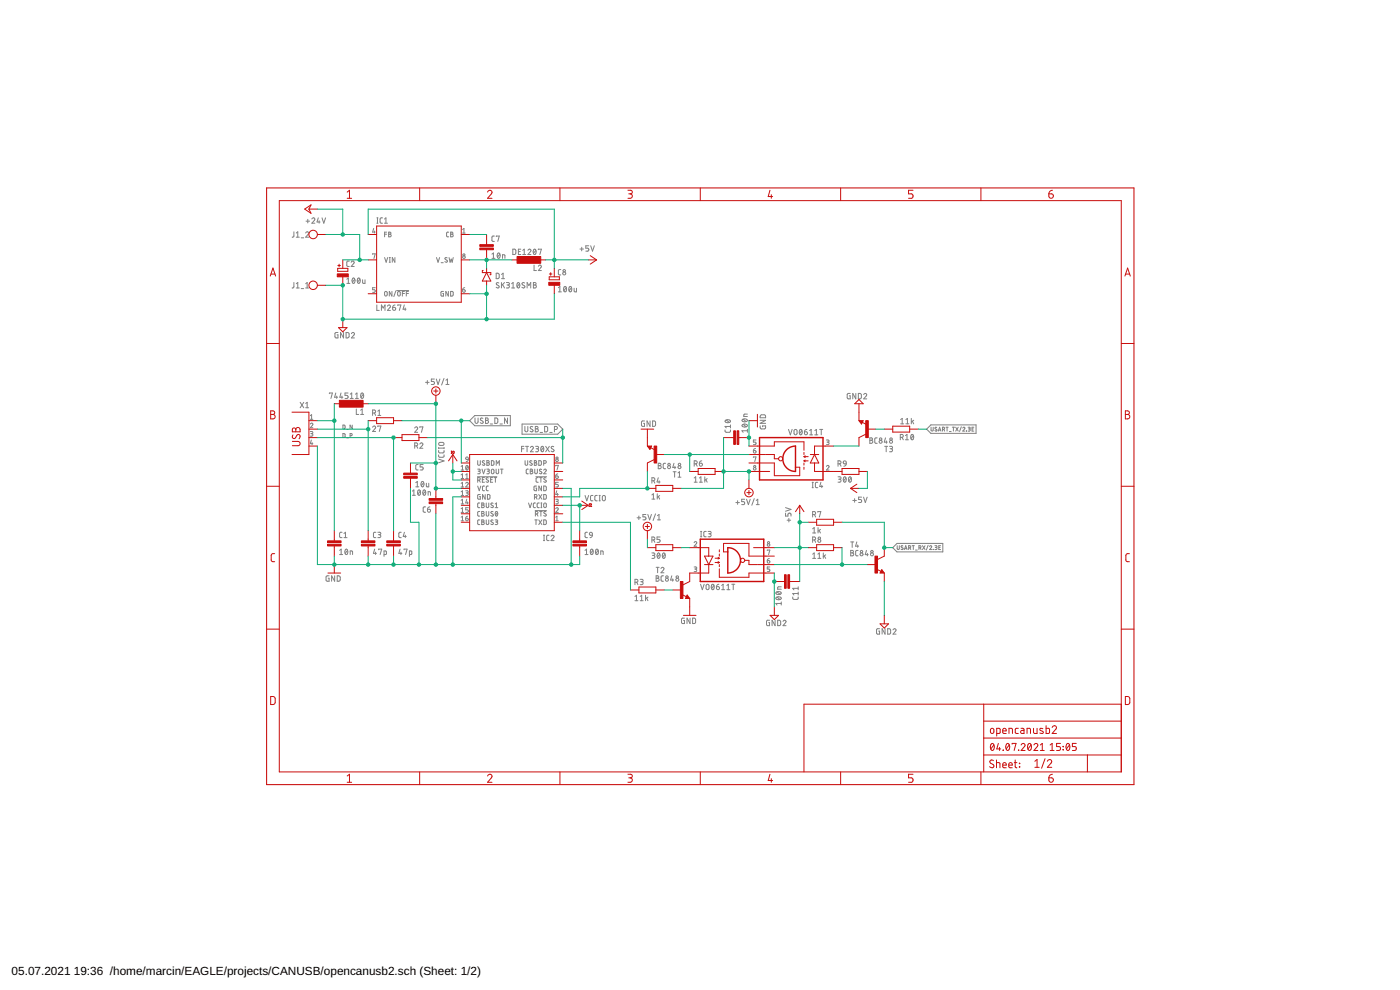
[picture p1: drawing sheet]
<svg xmlns="http://www.w3.org/2000/svg" width="420mm" height="297mm" viewBox="0 0 420 297" stroke-linecap="round" stroke-linejoin="round" font-family="sans-serif">
<defs><g id="words">
<g font-size="3.5">
<text x="3.5" y="292.5">05.07.2021</text>
<text x="22.2" y="292.5">19:36 /home/marcin/EAGLE/projects/CANUSB/opencanusb2.sch (Sheet: 1/2)</text>
</g>
</g></defs>
<g fill="none" stroke="#808080" stroke-width=".3">
<path d="M88.2 69.6v1.4l-.5 .2M88.9 69.9l.5-.3v1.6M88.9 71.2h.9M90.4 71.4h.7M91.7 69.9a.44 .44 0 0 1 .7-.3 .44 .44 0 0 1 .1 .7l-.8 .9h.9M91.8 66.4h1.1M92.4 65.8v1.1M93.6 65.7a.44 .44 0 0 1 .6-.3 .44 .44 0 0 1 .2 .7l-.8 .9h.9M95.5 65.4l-.4 1.2h1M95.8 66.3v.7M96.6 65.4l.6 1.6 .5-1.6M104.8 78.3l-.5 .1-.2 .3v1l.7 .2"/>
<path d="M105.4 78.7a.44 .44 0 0 1 .6-.4 .44 .44 0 0 1 .2 .8l-.8 .8h.9M111.8 76.3l.8-.1-.4 1.4M112.1 68.5l-.3 1.1h.8M112.4 69.3v.6M113.1 67h.4M113.1 65.4h.4M113.3 65.4v1.6M114.8 65.4h-.5l-.2 .3v1.1l.7 .2M115.4 67h.9M115.4 65.7l.4-.3v1.6M115.4 77.3l.5 1.4 .5-1.4M115.4 70.3h.6"/>
<path d="M116 69.7h-.6v1.4M116.6 69.7l.7 .1v.4l-.3 .1a.39 .39 0 0 1 .4 .4 .39 .39 0 0 1-.4 .4h-.4zM116.6 70.3h.4M116.8 78.7h.3M116.8 77.3h.3M117 77.3v1.4M118.5 77.3v1.4l-.8-1.4v1.4M131 77.3l.5 1.4 .4-1.4M132.4 78.8h.6M134.2 77.4l-.5-.1-.2 .3 .6 .5a.39 .39 0 0 1 0 .6 .39 .39 0 0 1-.6-.2M134.7 69.7h-.5l-.2 .3v.9l.7 .2M134.8 77.3l.3 1.4 .3-1 .3 1 .3-1.4"/>
<path d="M135.2 69.7l.7 .1v.2l-.3 .3a.39 .39 0 0 1 .4 .4 .39 .39 0 0 1-.4 .4h-.4zM135.2 70.3h.4M138.8 68.9l.4-.4v1.4M138.8 69.9h.8M147.6 76.3l.5-.4v1.6M147.6 77.5h.9M148.4 70.8h-.5l-.3 .4 .1 1 .7 .2M148.9 71v-.2h.9l-.4 1.6M149.4 76l.1-.1a.81 .81 0 0 1 .6 .8 .81 .81 0 0 1-.6 .8l-.3-.5zM150 76.3l-.7 .9M150.8 77.5v-1.1l.7 .2v.9M153.9 74.8h.6l.3 .2v.9l-.3 .4-.6 .1z"/>
<path d="M155.6 75.5h.5M156.3 74.8h-.7v1.6h.7M156.9 76.4h.9M156.9 75.1l.4-.3v1.6M158.4 75.1a.45 .45 0 0 1 .7-.3 .45 .45 0 0 1 .1 .7l-.8 .9h.9M160.2 74.9l.1-.1a.81 .81 0 0 1 .6 .8 .81 .81 0 0 1-.6 .7l-.3-.7zM160.3 79.5v1.7h.7M160.8 75.1l-.7 .9M161.6 79.9a.44 .44 0 0 1 .6-.3 .44 .44 0 0 1 .1 .7l-.7 .9h.9M161.6 74.9v-.1h.9l-.5 1.6M174.1 74.7h1M174.6 74.2v1.1"/>
<path d="M176.7 73.7h-.9v.8h.5a.45 .45 0 0 1 .4 .4 .45 .45 0 0 1-.4 .5h-.5M177.3 73.7l.5 1.7 .6-1.7M88.2 84.8v1.4l-.5 .2M88.9 86.4h.9M88.9 85.1l.5-.3v1.6M90.4 86.6h.7M91.7 86.4h.9M91.7 85.1l.5-.3v1.6M101.4 99.8l-.8 .2-.1 1 .3 .4h.6v-.9h-.2M103.1 99.8v1.6l-.9-1.6v1.6M103.9 99.8l.8 .2 .1 .9-.3 .4-.6 .1zM104.1 83.8l.4-.4v1.6"/>
<path d="M104.1 85h.9M105.9 83.5l.1-.1a.81 .81 0 0 1 .6 .8 .81 .81 0 0 1-.6 .8l-.4-.8zM106.5 83.8l-.8 .9M107.4 83.5l.1-.1a.81 .81 0 0 1 .6 .8 .81 .81 0 0 1-.6 .8l-.3-.8zM108 83.8l-.7 .9M108.8 83.9v1l.3 .1h.4v-1.1M112.6 86.3h-.8v.6h.5a.4 .4 0 0 1 .3 .4 .4 .4 0 0 1-.3 .4h-.5M113.1 91.5v1.6h.7M114.5 93.1v-1.6l.5 .9 .5-.9v1.6M115.5 87.5h.6l.1 .9a.39 .39 0 0 1-.4 .4 .39 .39 0 0 1-.4-.4zM116.3 91.9a.45 .45 0 0 1 .6-.4 .45 .45 0 0 1 .2 .7l-.8 .9h.9M117.6 87.4v1.4l-.8-1.4v1.4"/>
<path d="M117.8 92.2h.6a.45 .45 0 0 1 .3 .5 .45 .45 0 0 1-.4 .4 .45 .45 0 0 1-.5-.4zM118.6 91.5l-.6 .3-.2 .4M118.8 87.3l-.6 1.7M119 87.2h3.6M119.4 91.7v-.2h.9l-.5 1.6M119.5 87.5h.5l.1 .9a.39 .39 0 0 1-.4 .4 .39 .39 0 0 1-.4-.4zM120.8 88.1h.6M121.3 91.5l-.3 1.3h.9M121.4 87.4h-.6v1.4M121.6 92.4v.7M121.9 88.1h.7M122.6 87.4h-.7v1.4"/>
<path d="M133.1 87.4l-.7 .2 .1 1.2h.6v-.7h-.2M134.6 87.4v1.4l-.8-1.4v1.4M135.2 87.4l.8 .3v.9l-.2 .2h-.6zM138.8 86.9h.5a.4 .4 0 0 1 .3 .5 .4 .4 0 0 1-.4 .3 .4 .4 0 0 1-.4-.4zM139.5 86.3l-.4 .1-.3 .5M148.9 82h.6l.3 .3v.9l-.3 .4h-.6zM149.7 84.9a.41 .41 0 0 0-.6-.1 .41 .41 0 0 0-.1 .6l.6 .3a.38 .38 0 0 1 .2 .5 .38 .38 0 0 1-.6 .2l-.3-.2M150.5 84.8v1.6M150.5 83.6h.9M150.5 82.4l.5-.4v1.6M150.9 85.4l.5 1M151.4 84.8l-.9 1"/>
<path d="M152 84.8h.5a.37 .37 0 0 1 .4 .3 .37 .37 0 0 1-.4 .4h-.3M152.4 85.5a.44 .44 0 0 1 .5 .5 .44 .44 0 0 1-.5 .4h-.4M153.5 86.4h1M153.5 85.1l.5-.3v1.6M155.3 84.9l.1-.1a.81 .81 0 0 1 .6 .8 .81 .81 0 0 1-.6 .8l-.3-.8zM155.9 85.1l-.7 .9M157.4 84.9l-.4-.1-.3 .3 .6 .6a.38 .38 0 0 1 .2 .5 .38 .38 0 0 1-.5 .2l-.4-.2M158.2 86.4v-1.6l.5 .9 .6-.9v1.6M160.1 84.8h.4a.37 .37 0 0 1 .4 .3 .37 .37 0 0 1-.4 .4 .44 .44 0 0 1 .5 .5 .44 .44 0 0 1-.5 .4h-.4zM160.1 85.5h.4M167.6 86.3l.4-.3v1.6M167.6 87.6h.9"/>
<path d="M168.3 80.9h-.5l-.2 .3v1.1l.7 .2M169.3 86.1l.2-.1a.82 .82 0 0 1 .5 .8 .82 .82 0 0 1-.5 .7l-.3-.4zM169.9 86.3l-.7 .9M170.9 86.1l.1-.1a.82 .82 0 0 1 .6 .8 .82 .82 0 0 1-.6 .7l-.3-.4zM171.5 86.3l-.7 .9M172.3 86.5v.9l.3 .2h.4v-1.1M98.8 118.1v-.2h1l-.5 1.6M100.8 117.9l-.4 1.3h.9M101 118.8v.7M102.3 117.9l-.3 1.3h.9M102.6 118.8v.7M104.5 117.9h-1v.7h.6a.46 .46 0 0 1 .4 .5 .46 .46 0 0 1-.4 .4h-.6"/>
<path d="M105.1 119.5h.9M105.1 118.3l.5-.4v1.6M105.5 100.1a.45 .45 0 0 1 .6-.3 .45 .45 0 0 1 .2 .7l-.8 .9h.9M106.7 119.5h.9M106.7 118.3l.4-.4v1.6M108.4 118l.1-.1a.81 .81 0 0 1 .6 .8 .81 .81 0 0 1-.6 .8l-.3-.8zM109.1 118.3l-.8 .9M127.7 114.7h1.1M128.2 114.2v1.1M130.4 113.7h-.9v.7h.5a.46 .46 0 0 1 .4 .5 .46 .46 0 0 1-.4 .5h-.5M130.9 113.7l.6 1.7 .5-1.7M133.2 113.6l-.7 1.9"/>
<path d="M133.8 115.4h.9M133.8 114.1l.5-.4v1.7M255.2 118l-.7 .1-.2 .2v1l.2 .4h.7v-.9h-.3M256.8 118v1.7l-.9-1.7v1.7M257.6 118l.9 .3v.9l-.3 .4-.6 .1zM259.2 118.4a.45 .45 0 0 1 .6-.3 .45 .45 0 0 1 .2 .7l-.8 .9h.9M90.1 120.7l1.1 1.6M91.2 120.7l-1.1 1.6M91.7 121.1l.5-.4v1.6M91.7 122.3h.9M93.1 127.3a.38 .38 0 0 1 .6-.3 .38 .38 0 0 1 .1 .6l-.7 .7h.8M93.1 129.5l.8 .2-.2 .4h-.4"/>
<path d="M93.1 124.7l.4-.3v1.4M93.1 125.8h.8M93.4 132l-.3 1.1h.8M93.5 130.1a.38 .38 0 0 1 .4 .4 .38 .38 0 0 1-.4 .4h-.4M93.7 132.8v.6M102.9 127.6l.6 .1-.1 1h-.5zM102.9 130.1l.6 .2-.1 .9-.5 .1zM104.1 131.4h.5M104.1 128.8h.5M105.1 130.7l.5-.1v-.4l-.5-.1v1.2M105.7 127.6v1.1l-.6-1.1v1.1M106.9 122.7v1.7h.8"/>
<path d="M108.2 124.4h.9M108.2 123.1l.5-.4v1.7M111.8 128.2a.45 .45 0 0 1 .7-.4 .45 .45 0 0 1 .1 .7l-.8 1h.9M111.8 123.9h.5a.46 .46 0 0 0 .4-.4 .46 .46 0 0 0-.4-.5h-.5v1.7M112.4 123.9l.3 .8M113.4 128v-.2h.9l-.5 1.7M113.4 123.4l.4-.4v1.7M113.4 124.7h.9M124.5 128.4a.44 .44 0 0 1 .6-.3 .44 .44 0 0 1 .1 .7l-.7 .9h.8M124.5 133.8h.4a.44 .44 0 0 0 .5-.5 .44 .44 0 0 0-.5-.4h-.4v1.6M125 133.8l.4 .7M125.5 139.4h-.5l-.2 .3 .1 1.2 .6 .1"/>
<path d="M126 133.2a.45 .45 0 0 1 .6-.3 .45 .45 0 0 1 .2 .7l-.8 .9h.9M126 128.2v-.1h.9l-.4 1.6M127 139.4h-.9v.7h.5a.46 .46 0 0 1 .4 .5 .46 .46 0 0 1-.4 .4h-.5M131.6 136.5l.1 .5 .3 .2 1.2-.1 .1-.6M131.6 135.2l.1 .5 .3 .2h1l.3-.7M131.6 137.8l1.7 .5-1.7 .6M131.6 134.3v.3M131.6 134.5h1.7M131.8 132.9l1-.2a.46 .46 0 0 1 .5 .5 .46 .46 0 0 1-.5 .4l-1-.1zM133.3 134.3v.3M138.4 140l.4-.4v1.4M139.8 137.6l.2 .3h.5"/>
<path d="M139.8 137.5a.39 .39 0 0 1 .4-.4 .39 .39 0 0 1 .3 .4v.4M139.8 137.5v.1M139.9 139.7h.1a.69 .69 0 0 1 .5 .6 .69 .69 0 0 1-.5 .7l-.2-.4zM140.5 140l-.7 .7M140.5 137.9l-.2 .5-.4 .1M142.5 124.7h10.7v3h-10.7l-1.6-1.5zM142.6 125.4v1.2a.46 .46 0 0 0 .4 .4 .46 .46 0 0 0 .5-.4v-1.2M143.4 138.2v1a.39 .39 0 0 0 .4 .4 .39 .39 0 0 0 .3-.4v-1M144.9 125.5l-.5-.1-.2 .4 .6 .6a.37 .37 0 0 1 .2 .5 .37 .37 0 0 1-.5 .1l-.4-.2M145.4 138.3l-.5-.1-.1 .3 .7 .7a.39 .39 0 0 1-.3 .4 .39 .39 0 0 1-.5-.2M145.7 125.4h.5a.36 .36 0 0 1 .3 .4 .36 .36 0 0 1-.3 .3 .46 .46 0 0 1 .4 .5 .46 .46 0 0 1-.4 .4h-.5zM145.7 126.1h.5"/>
<path d="M146.1 138.2l.6 .1 .1 .3-.3 .3a.38 .38 0 0 1 .4 .3 .38 .38 0 0 1-.4 .4h-.4zM146.1 138.9h.4M147.1 127.2h.7M147.5 138.2l.7 .3 .1 .7-.3 .4h-.5zM148.5 125.4l.9 .3v1.1l-.3 .2h-.6zM148.9 139.6v-1.4l.5 .8 .5-.8v1.4M150.1 127.2h.7M152.3 125.4v1.6l-.9-1.6v1.6M156.5 134.6h.7M156.7 127.2h10.7l1.5 1.6-1.5 1.5h-10.7zM157.2 133.9h-.7v1.7M157.5 128v1.1a.44 .44 0 0 0 .5 .5 .44 .44 0 0 0 .4-.5v-1.1"/>
<path d="M157.6 138.2v1a.39 .39 0 0 0 .4 .4 .39 .39 0 0 0 .4-.4v-1M157.7 133.9h.9M158.2 133.9v1.7M159.2 134.3a.44 .44 0 0 1 .6-.4 .44 .44 0 0 1 .1 .7l-.7 1h.9M159.7 138.3l-.5-.1-.2 .3 .6 .5a.32 .32 0 0 1 .1 .5 .32 .32 0 0 1-.4 .1l-.3-.2M159.9 128.1l-.2-.1a.38 .38 0 0 0-.5 .1 .38 .38 0 0 0 .1 .5l.5 .3a.45 .45 0 0 1-.1 .7 .45 .45 0 0 1-.6-.3M160.4 138.2l.6 .1v.3l-.3 .3a.38 .38 0 0 1 .4 .3 .38 .38 0 0 1-.4 .4h-.3zM160.4 138.9h.3M160.7 128h.4a.36 .36 0 0 1 .4 .3 .36 .36 0 0 1-.4 .4 .46 .46 0 0 1 .5 .4 .46 .46 0 0 1-.5 .5h-.4zM160.7 128.7h.4M160.7 133.9h.6a.36 .36 0 0 1 .3 .4 .36 .36 0 0 1-.3 .3h-.4M161.2 134.6a.46 .46 0 0 1 .4 .5 .46 .46 0 0 1-.4 .5h-.5"/>
<path d="M161.7 138.2l.8 .3v.9l-.3 .2h-.5zM162.1 129.8h.7M162.5 134l.1-.1a.82 .82 0 0 1 .6 .8 .82 .82 0 0 1-.6 .8l-.3-.5zM163.1 134.3l-.7 .9M163.2 139h.4a.39 .39 0 0 0 .4-.4 .39 .39 0 0 0-.4-.4h-.4v1.4M163.4 128h.7l.2 .2 .1 .9-.3 .4-.7 .1zM163.8 133.9l1.1 1.7M164.9 133.9l-1.1 1.7M165 129.8h.7M166.2 134a.41 .41 0 0 0-.6-.1 .41 .41 0 0 0-.1 .6l.6 .4a.37 .37 0 0 1 .1 .5 .37 .37 0 0 1-.5 .1l-.3-.2M166.4 128.9h.4a.46 .46 0 0 0 .5-.5 .46 .46 0 0 0-.5-.4h-.4v1.6M166.8 139.8v-.2h.8l-.4 1.4"/>
<path d="M193.4 126.3l-.8 .2v1.3l.8 .1v-.9h-.3M195.1 126.3v1.6l-.9-1.6v1.6M195.9 126.3l.8 .3v1.1l-.2 .2h-.6zM197.5 139h.5a.36 .36 0 0 1 .4 .4 .36 .36 0 0 1-.4 .3 .46 .46 0 0 1 .5 .5 .46 .46 0 0 1-.5 .4h-.5zM197.5 139.7h.5M199.7 139h-.4l-.3 .4 .1 1.1 .6 .1M202.3 139l-.4 1.3h.9M202.5 139.9v.7M208.3 139.2h.5a.46 .46 0 0 0 .4-.5 .46 .46 0 0 0-.4-.4h-.5v1.6M208.9 139.2l.3 .7M209.9 139h.5a.45 .45 0 0 1 .4 .5 .45 .45 0 0 1-.5 .4 .45 .45 0 0 1-.4-.5zM210.6 138.3l-.4 .1-.3 .6"/>
<path d="M217.6 129l.1 .6 .3 .1h1l.2-.7M217.7 126.1a.9 .9 0 0 1 1.5 .4 .88 .88 0 0 1-.9 .4 .88 .88 0 0 1-.7-.7zM218 126l.9 .7M219.2 128h-1.6l.4 .4M219.2 127.5v.9M222.8 127.4a.9 .9 0 0 1 1.5 .4 .89 .89 0 0 1-1.6-.2zM222.8 125.9a.9 .9 0 0 1 1.5 .4 .89 .89 0 0 1-1.6-.3zM223 127.3l.9 .8M223 125.8l.9 .7M224.3 124.2h-.8l-.3 .3v.5h1.1M224.3 129.2h-1.6l.3 .5M224.3 128.8v.9"/>
<path d="M226.1 135.2h.5a.39 .39 0 0 1 .3 .4 .39 .39 0 0 1-.4 .4 .39 .39 0 0 1-.4-.4zM226.1 137.3v-.2h.8l-.4 1.4M226.7 134.6l-.3 .1-.3 .5M226.9 132h-.8v.7h.5a.39 .39 0 0 1 .3 .3 .39 .39 0 0 1-.3 .4h-.5M228.1 127.8l.3 .9h1l.3-.2 .1-.7h-.9v.3M228.1 126.1h1.7l-1.7 .9h1.7M228.3 124.6l1.2-.1 .2 .2 .1 .6h-1.7zM236.6 128.8l.6 1.7 .5-1.7M238.4 129h.7l.1 1a.46 .46 0 0 1-.5 .5 .46 .46 0 0 1-.4-.5zM240.1 128.9h.1a.81 .81 0 0 1 .6 .7 .81 .81 0 0 1-.6 .8l-.3-.8zM240.7 129.2l-.8 .9M241.4 129.6h.6a.45 .45 0 0 1 .3 .5 .45 .45 0 0 1-.4 .4 .45 .45 0 0 1-.5-.5z"/>
<path d="M242.1 128.8l-.4 .2-.3 .6M243 129.2l.4-.4v1.7M243 130.5h.9M244.5 130.5h.9M244.5 129.2l.5-.4v1.7M246 128.8h.9M246.5 128.8v1.7M248 140a.39 .39 0 0 1 .6-.3 .39 .39 0 0 1 .1 .6l-.7 .7h.8M248 132l.8 .3-.2 .3-.4 .1M248.4 132.7a.38 .38 0 0 1 .4 .3 .38 .38 0 0 1-.4 .4h-.4M251.5 139.2h.5a.46 .46 0 0 0 .4-.5 .46 .46 0 0 0-.4-.4h-.5v1.6M252.1 139.2l.3 .7"/>
<path d="M253.2 138.4h.6l.2 .8-.8-.1zM254 139.2l-.2 .4-.6 .3M261 131.4h.5a.36 .36 0 0 1 .4 .3 .36 .36 0 0 1-.4 .4 .46 .46 0 0 1 .4 .5 .46 .46 0 0 1-.4 .4h-.5zM261 132.1h.5M263.2 131.4h-.5l-.2 .3 .1 1.1 .6 .2M265.5 133.9h.9M265.7 131.4l-.3 1.3h.9M266 133.9v1.7M266 132.3v.7M267 133.9h.5a.36 .36 0 0 1 .4 .4 .36 .36 0 0 1-.4 .3h-.4M267.4 134.6a.46 .46 0 0 1 .5 .5 .46 .46 0 0 1-.5 .5h-.4M270.2 131.2h.4a.44 .44 0 0 0 .5-.4 .44 .44 0 0 0-.5-.5h-.4v1.7"/>
<path d="M270.3 125.9l.5-.4v1.7M270.3 127.2h.9M270.7 131.2l.4 .8M271.7 130.7l.5-.4v1.7M271.7 132h.9M271.9 127.2h.9M271.9 125.9l.4-.4v1.7M273.5 125.5v1.7M273.5 130.5l.1-.1a.81 .81 0 0 1 .6 .7 .81 .81 0 0 1-.6 .8l-.3-.8zM273.8 126.4l.4 .8M274.1 130.7l-.7 .9M274.2 126.1l-.7 .5"/>
<path d="M278.1 128.8l1.3-1.3h13.5v2.5h-13.5zM279.4 128.2v1l.3 .1 .3-.1 .1-1M281.1 128.3a.3 .3 0 0 0-.4-.1 .3 .3 0 0 0 0 .5l.4 .2a.29 .29 0 0 1 0 .4 .29 .29 0 0 1-.4 0l-.1-.1M281.6 129.3l.4-1.1 .4 1.1M281.7 129.1h.6M282.9 128.8l.5-.1v-.4l-.5-.1v1.1M283.2 128.8l.3 .5M283.9 128.2h.7M284.2 128.2v1.1M284.9 129.5h.6M285.8 128.2h.7M286.1 128.2v1.1"/>
<path d="M286.8 128.2l.8 1.1M287.6 128.2l-.8 1.1M288.5 128.1l-.5 1.4M288.9 128.4a.32 .32 0 0 1 .5-.2 .32 .32 0 0 1 .1 .5l-.6 .6h.7M290 129.3h.1M290.5 128.2l.7 .2-.2 .3h-.3M290.9 128.7l.3 .2-.1 .3-.6 .1M291.7 128.7h.4M292.2 128.2h-.5v1.1h.5M102.7 159.7h-.5l-.3 .4 .1 1 .7 .2M112.8 159.7h-.5l-.2 .4v1l.7 .2M113.4 159.7h.5a.36 .36 0 0 1 .4 .4 .36 .36 0 0 1-.4 .3h-.3"/>
<path d="M120.4 159.7h-.5l-.2 .4v1l.7 .2M121.4 159.7l-.4 1.3h.9M123.8 147.4l.4-.4v1.6M123.8 148.6h.9M124.8 144.8l.4-.3v1.6M124.8 146.1h.9M125.5 147.1l.1-.1a.81 .81 0 0 1 .6 .8 .81 .81 0 0 1-.6 .8l-.3-.8zM126.1 147.4l-.7 .9M126.6 144.6l.1-.1a.81 .81 0 0 1 .6 .8 .81 .81 0 0 1-.6 .7l-.4-.7zM127.1 147.1l.1-.1a.81 .81 0 0 1 .6 .8 .81 .81 0 0 1-.6 .8l-.3-.8zM127.1 144.8l-.7 .9M127.7 147.4l-.7 .9"/>
<path d="M127.7 152.1h-.5l-.2 .3v1.1l.7 .2M128 145l.1 1.1h.6v-1.1M128.3 152.8h.5a.45 .45 0 0 1 .4 .5 .45 .45 0 0 1-.5 .4 .45 .45 0 0 1-.4-.5zM128.5 148.6v-1.1l.7 .2v.9M129 152.1l-.4 .1-.3 .6M138.4 148.7h.8M138.4 146.1h.8M138.4 156.3h.8M138.4 153.7h.8M138.4 151.2h.8M138.4 142.5l.4-.3v1.4M138.4 145l.4-.3v1.4"/>
<path d="M138.4 147.6l.4-.3v1.4M138.4 150.1l.4-.3v1.4M138.4 152.7l.4-.4v1.4M138.4 155.2l.4-.3v1.4M138.4 141h.8M138.4 143.6h.8M139.8 145a.38 .38 0 0 1 .5-.3 .38 .38 0 0 1 .1 .7l-.6 .7h.7M139.8 147.3l.7 .2-.1 .3-.5 .1M139.8 155.5h.4a.39 .39 0 0 1 .3 .4 .39 .39 0 0 1-.4 .4 .39 .39 0 0 1-.3-.4zM139.8 143.6h.7M139.8 142.5l.3-.3v1.4M140.1 149.8l-.3 1.1h.7"/>
<path d="M140.1 147.9a.38 .38 0 0 1 .4 .4 .38 .38 0 0 1-.4 .4h-.3M140.3 150.6v.6M140.4 154.9l-.4 .1-.2 .5M140.5 152.3h-.7v.7h.4a.39 .39 0 0 1 .4 .4 .39 .39 0 0 1-.4 .3h-.4M143.3 143h5.8M143.4 140.8l.7 .2-.1 .4h-.5M143.4 144.1h.3a.39 .39 0 0 0 .4-.4 .39 .39 0 0 0-.4-.4h-.3v1.4M143.4 145.8l.4 1.4 .5-1.4M143.7 141.4a.39 .39 0 0 1 .4 .4 .39 .39 0 0 1-.4 .4h-.3M143.8 144.1l.3 .6M144 150.9h-.4l-.2 .3v.9l.6 .2M144 153.5h-.4l-.2 .3v.9l.6 .2"/>
<path d="M144 156h-.4l-.2 .3v.9l.6 .2M144.1 148.4l-.7 .2 .2 1.2h.5v-.8h-.2M144.6 150.9l.6 .1v.4l-.3 .1a.39 .39 0 0 1 .5 .4 .39 .39 0 0 1-.5 .4h-.3zM144.6 153.5l.6 .1v.4l-.3 .1a.39 .39 0 0 1 .5 .4 .39 .39 0 0 1-.5 .4h-.3zM144.6 156l.6 .1 .1 .3-.4 .2a.39 .39 0 0 1 .5 .4 .39 .39 0 0 1-.5 .4h-.3zM144.6 151.5h.3M144.6 154.1h.3M144.6 156.6h.3M144.7 140.8l.4 1.4 .5-1.4M144.8 143.9h.4M145.4 143.3h-.6v1.4h.6M145.4 145.8l-.4 .1-.2 .3v.8l.6 .2"/>
<path d="M145.6 148.4v1.4l-.8-1.4v1.4M145.9 150.9v1a.38 .38 0 0 0 .4 .4 .38 .38 0 0 0 .4-.4v-1M145.9 153.5v1a.38 .38 0 0 0 .4 .4 .38 .38 0 0 0 .4-.4v-1M145.9 156v1a.38 .38 0 0 0 .4 .4 .38 .38 0 0 0 .4-.4v-1M146.1 140.8l.7 .1v.4l-.2 .1M146.3 141.4h.3M146.3 148.4l.7 .2v.9l-.2 .3h-.5zM146.5 141.4a.39 .39 0 0 1 .4 .4 .39 .39 0 0 1-.4 .4h-.4M146.6 143.4l-.5-.1-.2 .3 .6 .5a.32 .32 0 0 1 .1 .5 .32 .32 0 0 1-.4 .1l-.3-.2M146.6 145.8l-.5 .1-.2 .3 .1 .8 .6 .2M147.2 143.9h.5M147.6 140.9l.2-.1 .4 .2 .1 .8a.39 .39 0 0 1-.4 .4 .39 .39 0 0 1-.4-.4z"/>
<path d="M147.8 143.3h-.6v1.4h.6M148 151l-.5-.1-.2 .3 .6 .5a.39 .39 0 0 1-.1 .7 .39 .39 0 0 1-.5-.3M148 153.6l-.5-.1-.2 .3 .6 .5a.39 .39 0 0 1 0 .6 .39 .39 0 0 1-.6-.2M148 156.1l-.5-.1-.2 .3 .6 .5a.39 .39 0 0 1 0 .6 .39 .39 0 0 1-.6-.2M148.3 143.3h.8M148.6 156h.6l.2 .2-.2 .4h-.4M148.6 152.3h.8M148.6 151.2l.4-.3v1.4M148.7 143.3v1.4M148.8 153.5h.1a.71 .71 0 0 1 .5 .7 .71 .71 0 0 1-.5 .6l-.3-.6zM148.9 140.8v1a.38 .38 0 0 0 .4 .4 .38 .38 0 0 0 .3-.4v-1M149 156.6a.39 .39 0 0 1 .4 .4 .39 .39 0 0 1-.4 .4h-.4"/>
<path d="M149.3 153.8l-.6 .7M150.2 140.8h.8M150.6 140.8v1.4M158.6 140.8h-.5l-.2 .3v.9l.7 .2M158.6 150.9l.5 1.4 .5-1.4M159.1 140.8l.7 .1v.2l-.3 .3a.39 .39 0 0 1 .4 .4 .39 .39 0 0 1-.4 .4h-.4zM159.1 141.4h.4M160.4 149.2h.4a.39 .39 0 0 0 .4-.4 .39 .39 0 0 0-.4-.4h-.4v1.4M160.5 140.8v1a.39 .39 0 0 0 .4 .4 .39 .39 0 0 0 .4-.4v-1M160.5 156h.8M160.6 153.2h3.4M160.7 154.2h.4a.39 .39 0 0 0 .4-.4 .39 .39 0 0 0-.4-.3h-.4v1.4"/>
<path d="M160.7 150.9h-.4l-.2 .3v.9l.6 .2M160.8 143h3.2M160.9 156v1.4M160.9 149.2l.3 .6M161 145.8l-.7 .2 .1 1.2h.6v-.7h-.2M161.1 154.2l.4 .7M161.5 143.3h-.4l-.2 .3v.9l.6 .2M161.7 156l.9 1.4M161.7 148.4l.9 1.4M161.8 150.9h-.4l-.2 .3v.9l.6 .2M161.9 153.5h.8M161.9 143.3h.8"/>
<path d="M162.3 143.3v1.4M162.3 153.5v1.4M162.3 152.3h.3M162.3 150.9h.3M162.5 150.9v1.4M162.5 145.8v1.4l-.8-1.4v1.4M162.6 140.9l-.5-.1-.2 .3 .6 .5a.35 .35 0 0 1 0 .5 .35 .35 0 0 1-.5 0l-.1-.1M162.6 156l-.9 1.4M162.6 148.4l-.9 1.4M163.2 156l.7 .2v1l-.2 .2h-.5zM163.2 148.4l.7 .2v.9l-.2 .3h-.5zM163.2 145.8l.7 .3v.9l-.2 .2h-.5z"/>
<path d="M163.2 141.1a.38 .38 0 0 1 .5-.3 .38 .38 0 0 1 .1 .6l-.6 .8h.8M163.3 151h.6l.1 .9a.39 .39 0 0 1-.4 .4 .39 .39 0 0 1-.4-.4zM163.9 153.6a.35 .35 0 0 0-.6-.1 .35 .35 0 0 0 .1 .5l.4 .3a.39 .39 0 0 1 0 .6 .39 .39 0 0 1-.6-.2M163.9 143.4l-.2-.1a.32 .32 0 0 0-.4 .1 .32 .32 0 0 0 .1 .5l.4 .2a.39 .39 0 0 1-.1 .6 .39 .39 0 0 1-.5-.2M166.8 152.7a.39 .39 0 0 1 .5-.4 .39 .39 0 0 1 .1 .7l-.6 .7h.8M166.8 149.8l.7 .3-.1 .3h-.5M166.8 142.8h.4a.39 .39 0 0 1 .3 .4 .39 .39 0 0 1-.4 .4 .39 .39 0 0 1-.3-.4zM166.8 155.2l.4-.3v1.4M166.8 156.3h.8M167.1 147.3l-.3 1.1h.8M167.2 150.4a.38 .38 0 0 1 .4 .4 .38 .38 0 0 1-.4 .4h-.4M167.3 148v.7"/>
<path d="M167.4 142.2l-.5 .2-.1 .4M167.6 144.7h-.8v.7h.4a.39 .39 0 0 1 .4 .3 .39 .39 0 0 1-.4 .4h-.4M175.6 148.7l.5 1.6 .6-1.6M176.3 159.7h-.5l-.2 .4v1l.7 .2M177 159.8h.7l.1 .8-.8-.1zM177.9 148.7h-.5l-.2 .3v1.1l.7 .2M179.2 148.7h-.4l-.3 .3 .1 1.1 .6 .2M179.8 148.7h.3M179.8 150.3h.3M180 148.7v1.6M180.9 148.8h.6l.2 1a.46 .46 0 0 1-.5 .5 .46 .46 0 0 1-.4-.5zM191.2 155.4h1.1"/>
<path d="M191.7 154.8v1.1M193.8 154.4h-.8v.7h.5a.45 .45 0 0 1 .4 .4 .45 .45 0 0 1-.4 .5h-.5M194.4 154.4l.6 1.6 .5-1.6M195.6 144.3h.5a.46 .46 0 0 0 .4-.5 .46 .46 0 0 0-.4-.5h-.5v1.7M195.6 148.5l.5-.4v1.7M195.6 149.8h.9M196.2 144.3l.3 .7M196.7 154.2l-.7 2M197.3 148.1v1.7M197.3 156h.9M197.3 154.7l.5-.3v1.6M197.5 143.3l-.3 1.3h.9"/>
<path d="M197.6 149l.4 .8M197.8 144.3v.7M198 148.7l-.7 .5M202 141.5h.9M202.5 141.5v1.7M203.5 141.9l.4-.4v1.7M203.5 143.2h.9M208.3 144.7h.9M208.3 143.4l.5-.3v1.6M209.9 144.7h.9M209.9 143.4l.5-.3v1.6M210.2 159.4h.4"/>
<path d="M210.4 159.4v1.7M211.5 143.1v1.6M211.8 143.9l.4 .8M211.9 159.4l-.5 .1-.2 .3v1l.7 .3M212.2 143.6l-.7 .5M212.5 159.4h.6a.36 .36 0 0 1 .3 .4 .36 .36 0 0 1-.3 .4h-.4M220.8 150.8h1.1M221.4 150.2v1.1M223.5 149.8h-.9v.7h.5a.45 .45 0 0 1 .4 .5 .45 .45 0 0 1-.4 .4h-.5M224 149.8l.6 1.6 .5-1.6M226.4 149.6l-.8 2M227 151.4h.9"/>
<path d="M227 150.2l.4-.4v1.6M235.8 154v.9h.7v-.6a.46 .46 0 0 1 .4-.3 .46 .46 0 0 1 .5 .3v.6M235.8 152.3l1.6 .5-1.6 .6M236.2 156.1h1.1M236.7 155.5v1.1M243.7 144.7h.4M243.7 146.3h.4M243.9 154.4h.4a.44 .44 0 0 0 .5-.5 .44 .44 0 0 0-.5-.4h-.4v1.6M243.9 158.7l.4-.4v1.6M243.9 159.9h.9M243.9 144.7v1.6M244.4 154.4l.4 .7"/>
<path d="M245.4 144.7h-.5l-.2 .4v1l.7 .2M245.4 153.7v-.2h.9l-.4 1.6M245.5 158.3v1.6M245.8 159.2l.4 .7M246.2 158.8l-.7 .6M246.4 144.7l-.4 1.3h.9M246.6 145.6v.7M251.5 143.1h.6a.36 .36 0 0 1 .3 .3 .36 .36 0 0 1-.3 .4h-.4M252 143.8a.44 .44 0 0 1 .4 .4 .44 .44 0 0 1-.4 .5h-.5M253.3 143.2l.1-.1a.81 .81 0 0 1 .6 .8 .81 .81 0 0 1-.6 .8l-.3-.8zM253.9 143.4l-.7 .9M254.8 143.2l.2-.1a.81 .81 0 0 1 .5 .8 .81 .81 0 0 1-.5 .8l-.3-.5z"/>
<path d="M255.4 143.4l-.7 .9M255.9 150.2h1.1M256.5 149.6v1.1M258.6 149.2h-.9v.7h.5a.45 .45 0 0 1 .4 .4 .45 .45 0 0 1-.4 .5h-.5M259.2 149.2l.5 1.6 .5-1.6M98.8 172.8l-.9 .2v1l.2 .4h.7v-.9h-.3M100.4 172.8v1.6l-.9-1.6v1.6M101.2 172.8h.6l.3 .3v.8l-.3 .5h-.6zM101.9 165.1l.5-.3v1.6M101.9 166.4h.9M103.2 161.3h.9M103.2 160.1l.5-.4v1.6"/>
<path d="M103.7 164.9l.1-.1a.81 .81 0 0 1 .6 .8 .81 .81 0 0 1-.6 .8l-.3-.8zM104.3 165.1l-.7 .9M105.1 166.4v-1.1l.7 .1v1M112.4 164.8l-.3 1.2h.9M112.7 165.7v.7M113.6 165v-.2h1l-.5 1.6M113.8 160.4a.44 .44 0 0 1 .5 .5 .44 .44 0 0 1-.5 .4h-.4M115.3 166.4l.6-.1-.1-.9-.5-.1v1.6M120.1 164.8l-.4 1.2h.9M120.3 165.7v.7M121.3 165v-.2h.9l-.5 1.6M121.6 160.6v.7"/>
<path d="M122.9 166.4l.7-.2-.1-.8-.6-.1v1.6M163.1 162.2h.3M163.1 160.6h.3M163.3 160.6v1.6M164.8 160.6h-.5l-.2 .4v1l.7 .2M165.4 161a.44 .44 0 0 1 .6-.4 .44 .44 0 0 1 .1 .7l-.7 .9h.9M175.6 166.4h.9M175.6 165.1l.4-.3v1.6M177.3 164.9l.2-.1a.82 .82 0 0 1 .5 .8 .82 .82 0 0 1-.5 .8l-.3-.5zM177.8 160.6l-.1 .4-.6 .3M177.9 165.1l-.7 .9M178.9 164.9l.1-.1a.81 .81 0 0 1 .6 .8 .81 .81 0 0 1-.6 .8l-.3-.8z"/>
<path d="M179.5 165.1l-.7 .9M180.3 166.4v-1.1l.7 .1v1M190.6 174.7h.4a.44 .44 0 0 0 .5-.4 .44 .44 0 0 0-.5-.5h-.4v1.6M190.6 179l.4-.4v1.6M191.1 174.7l.4 .7M192.1 173.8h.6a.36 .36 0 0 1 .3 .4 .36 .36 0 0 1-.3 .3h-.4M192.1 179l.5-.4v1.6M192.6 174.5a.44 .44 0 0 1 .4 .5 .44 .44 0 0 1-.4 .4h-.5M193.7 178.6v1.6M194.1 179.5l.4 .7M194.5 179.2l-.8 .5M195.6 165.9h.6a.37 .37 0 0 1 .3 .4 .37 .37 0 0 1-.3 .3h-.4"/>
<path d="M195.6 162h.5a.44 .44 0 0 0 .4-.4 .44 .44 0 0 0-.4-.5h-.5v1.6M196.1 166.6a.44 .44 0 0 1 .4 .5 .44 .44 0 0 1-.4 .4h-.5M196.2 162l.3 .7M196.9 172.8h.5a.36 .36 0 0 1 .3 .3 .36 .36 0 0 1-.3 .4 .46 .46 0 0 1 .4 .4 .46 .46 0 0 1-.4 .5h-.5zM196.9 173.5h.5M196.9 170.2h.9M197.4 170.2v1.7M197.4 166l.1-.1a.81 .81 0 0 1 .6 .8 .81 .81 0 0 1-.6 .8l-.3-.8zM198 166.3l-.7 .9M198.1 161.1h-.9v.7h.5a.45 .45 0 0 1 .4 .5 .45 .45 0 0 1-.4 .4h-.5M198.4 170.6a.44 .44 0 0 1 .6-.3 .44 .44 0 0 1 .1 .7l-.7 .9h.9M199 166l.1-.1a.81 .81 0 0 1 .6 .8 .81 .81 0 0 1-.6 .8l-.3-.8z"/>
<path d="M199.1 172.8h-.5l-.2 .3v1.1l.7 .2M199.6 166.3l-.7 .9M201.6 172.8l-.3 1.2h.9M201.9 173.7v.7M208.3 162.8a.39 .39 0 0 1 .6-.3 .39 .39 0 0 1 .1 .6l-.7 .8h.8M208.3 170.1h.6l.2 .2-.2 .4h-.4M208.7 170.7a.39 .39 0 0 1 .4 .4 .39 .39 0 0 1-.4 .4h-.4M210.2 175.3l.6 1.6 .5-1.6M210.2 161.1h.4M212 175.5l.3-.2 .5 .3v.9a.44 .44 0 0 1-.5 .4 .44 .44 0 0 1-.4-.4zM213 160.2a.44 .44 0 0 1 .4 .4 .44 .44 0 0 1-.4 .5h-.5M213.7 175.4l.1-.1a.81 .81 0 0 1 .6 .8 .81 .81 0 0 1-.6 .8l-.4-.8z"/>
<path d="M214.3 175.7l-.7 .9M215 176h.6a.45 .45 0 0 1 .3 .5 .45 .45 0 0 1-.5 .4 .45 .45 0 0 1-.4-.4zM215.7 175.3l-.4 .2-.3 .5M216.6 175.7l.4-.4v1.6M216.6 176.9h.9M218.1 176.9h1M218.1 175.7l.5-.4v1.6M219.6 175.3h.9M220 175.3v1.6M230.3 168.2h.4a.39 .39 0 0 1 .3 .4 .39 .39 0 0 1-.4 .4 .39 .39 0 0 1-.3-.4zM230.3 165.2l.7-.2-.3 1.4M230.9 167.6l-.5 .2-.1 .4"/>
<path d="M231 170.1h-.7v.6h.4a.4 .4 0 0 1 .3 .4 .4 .4 0 0 1-.3 .4h-.4M232.9 179.3a.91 .91 0 0 1 1.5 .3 .89 .89 0 0 1-.8 .4 .89 .89 0 0 1-.7-.6zM232.9 177.7a.91 .91 0 0 1 1.5 .4 .89 .89 0 0 1-.8 .3 .89 .89 0 0 1-.7-.6zM233.2 179.2l.9 .7M233.2 177.6l.9 .7M234.5 176.1h-.8l-.3 .2v.5h1.1M237.9 179.1l.1 .5 .3 .3 1-.1 .2-.7M239.5 176.1v.9M239.5 177.6v.9M239.5 178.1h-1.6l.4 .4M239.5 176.5h-1.6l.4 .5M243.9 162h.4a.44 .44 0 0 0 .5-.4 .44 .44 0 0 0-.5-.5h-.4v1.6"/>
<path d="M243.9 167.5h.9M243.9 166.3l.4-.4v1.6M244.4 162l.4 .7M245.4 167.5h1M245.4 166.3l.5-.4v1.6M247.1 165.9v1.6M247.4 166.8l.4 .7M247.8 166.5l-.7 .5M255.3 165.1h.5a.37 .37 0 0 1 .3 .4 .37 .37 0 0 1-.3 .4 .44 .44 0 0 1 .4 .4 .44 .44 0 0 1-.4 .5h-.5zM255.3 165.9h.5M255.3 162.6h.9M255.8 162.6v1.6"/>
<path d="M257.1 162.6l-.3 1.3h.9M257.4 163.5v.7M257.5 165.1l-.6 .1-.1 .3v1.1l.7 .2M260 165.1l-.3 1.3h.9M260.3 166.1v.7M267.9 164.3l1.3-1.3h13.8v2.6h-13.8zM269.3 163.7v1l.2 .2 .4-.2v-1M271 163.8a.29 .29 0 0 0-.5 0 .29 .29 0 0 0 .1 .4l.3 .2a.32 .32 0 0 1 0 .5 .32 .32 0 0 1-.5-.2M271.4 164.9l.4-1.2 .4 1.2M271.5 164.6h.6M272.7 164.4l.6-.1v-.4l-.6-.2v1.2M273.1 164.4l.2 .5"/>
<path d="M273.7 163.7h.7M274.1 163.7v1.2M274.8 165h.5M275.8 164.4l.6-.1v-.4l-.6-.2v1.2M276.2 164.4l.2 .5M276.8 163.7l.8 1.2M277.6 163.7l-.8 1.2M278.5 163.6l-.5 1.4M279 164a.32 .32 0 0 1 .4-.3 .32 .32 0 0 1 .1 .6l-.5 .6h.6M280.1 164.9h.1M280.6 163.7l.6 .2-.1 .3-.4 .1M280.9 164.3l.3 .2v.3l-.6 .1"/>
<path d="M281.7 164.3h.5M282.3 163.7h-.6v1.2h.6M190.6 180.2h.9M192.1 180.2h.9M205.4 185.5l-.8 .2-.1 1 .2 .4h.7v-.9h-.3M207.1 185.5v1.6l-.9-1.6v1.6M207.9 185.5h.6l.2 .2 .1 .9-.3 .4-.6 .1zM230.9 186.1h-.6l-.2 .2-.1 1.1 .3 .3h.6v-.9h-.2M232.6 186.1v1.6l-.9-1.6v1.6M233.4 186.1l.9 .3v.9l-.3 .4h-.6zM234.5 181.1h-1.7l.4 .4M234.5 180.6v.9"/>
<path d="M235 186.5a.44 .44 0 0 1 .6-.4 .44 .44 0 0 1 .2 .7l-.8 .9h.9M264 188.6l-.7 .1-.2 .2v1l.2 .3 .7 .1v-.9h-.3M265.6 188.6v1.7l-.9-1.7v1.7M266.4 188.6l.9 .3v1.1l-.3 .2-.6 .1zM268 189a.44 .44 0 0 1 .6-.3 .44 .44 0 0 1 .2 .7l-.8 .9h.9"/>
<circle cx="139.2" cy="76.5" r=".31"/>
<circle cx="139.2" cy="77.2" r=".39"/>
<circle cx="169.3" cy="82" r=".45"/>
<circle cx="169.3" cy="81.2" r=".36"/>
<circle cx="167.2" cy="137.4" r=".31"/>
<circle cx="167.2" cy="138.1" r=".39"/>
<circle cx="200.8" cy="139.4" r=".36"/>
<circle cx="203.9" cy="139.4" r=".36"/>
<circle cx="226.5" cy="139.9" r=".3"/>
<circle cx="264.3" cy="131.7" r=".36"/>
<circle cx="264.3" cy="132.6" r=".44"/>
<circle cx="267.4" cy="131.7" r=".37"/>
<circle cx="267.4" cy="132.6" r=".45"/>
<circle cx="200.8" cy="140.2" r=".45"/>
<circle cx="203.9" cy="140.2" r=".44"/>
<circle cx="226.5" cy="140.7" r=".39"/>
<circle cx="200.1" cy="173.9" r=".45"/>
<circle cx="200.2" cy="173.1" r=".36"/>
<circle cx="203.3" cy="173.9" r=".46"/>
<circle cx="203.3" cy="173.1" r=".36"/>
<circle cx="230.6" cy="163.5" r=".39"/>
<circle cx="230.7" cy="162.8" r=".31"/>
<circle cx="245.9" cy="162.3" r=".45"/>
<circle cx="245.9" cy="161.5" r=".36"/>
<circle cx="258.6" cy="165.5" r=".36"/>
<circle cx="258.6" cy="166.3" r=".46"/>
<circle cx="261.7" cy="166.3" r=".45"/>
<circle cx="261.7" cy="165.5" r=".36"/>
</g>
<g fill="none" stroke="#c90d0c" stroke-width=".3">
<path d="M104.2 57.6l.7-.5v2.4M104.2 59.5h1.3M125.9 56.4v3.8M146.3 57.6a.66 .66 0 0 1 1-.5 .66 .66 0 0 1 .2 1.1l-1.2 1.3h1.4M168 56.4v3.8M188.4 57.1h.8a.54 .54 0 0 1 .6 .5 .54 .54 0 0 1-.6 .6h-.5M189.1 58.2a.67 .67 0 0 1 .7 .6 .67 .67 0 0 1-.7 .7h-.7M210.2 56.4v3.8M231.1 57.1l-.6 1.9h1.4M231.5 58.4v1.1M252.3 56.4v3.8M274 57.1h-1.3v1.1h.8a.68 .68 0 0 1 .5 .6 .68 .68 0 0 1-.5 .7h-.8"/>
<path d="M294.4 56.4v3.8M314.8 58.2h.8a.68 .68 0 0 1 .5 .7 .68 .68 0 0 1-.7 .6 .68 .68 0 0 1-.6-.7zM315.8 57.1l-.7 .3-.3 .8M83.8 60.2h252.7v171.4h-252.7zM91.4 62.7l1.9-1.2-.6 1.2 .6 1.3zM92.7 62.7h2.5M95.2 70.4h2.6M101.4 79.7h.8M101.8 79.3v.8M102.9 78v2.5M110.5 70.4h2.5M110.5 78h2.5"/>
<path d="M113 67.8h25.4v22.9h-25.4zM138.4 70.4h2.5M138.4 78h2.5M146 70.4v3M146 74.9v3.1M153.6 78h2.6M161.3 78h2.5M176.5 78h2.5M177.1 76.7l1.9 1.3M179 78l-1.9 1.2M81.1 82.8l.8-2.4 .8 2.4M81.3 82.2h1.2"/>
<path d="M95.2 85.6h2.6M101.3 80.5h3.1v.9h-3.1zM101.6 98.3h2.5l-1.2 1.3zM102.9 83.1v2.5M102.9 95.8v2.5M110.5 88.1h2.5M138.4 88.1h2.5M145 81.2h-.2v.6h2.5v.6h-.3M146 81.8l1.3 2.5h-2.5zM146 80.5v1.3M146 84.3v1.3M164.8 83.1h3.1v.8h-3.1z"/>
<path d="M164.9 82.2h.8M165.3 81.8v.8M166.3 80.5v2.6M166.3 85.6v2.5M337.6 82.8l.8-2.4 .8 2.4M337.8 82.2h1.2M80 103.1h3.8M130.2 117.3h1.2M130.8 116.7v1.3M130.8 118.6v2.5M257.8 119.9l1.3 1.2h-2.6zM336.5 103.1h3.8"/>
<path d="M81.2 123.3h.7a.54 .54 0 0 1 .6 .5 .54 .54 0 0 1-.6 .6 .67 .67 0 0 1 .7 .6 .67 .67 0 0 1-.7 .7h-.7zM81.2 124.4h.7M87.6 123.7h5.1v12.7h-5.1M87.7 132.4h1.7a.65 .65 0 0 1 .7 .7 .65 .65 0 0 1-.7 .6h-1.7M87.8 128.6l.5-.2 .5 .5a.65 .65 0 0 1 .6-.7 .65 .65 0 0 1 .7 .7v.7h-2.4zM87.9 130.5a.58 .58 0 0 0-.1 .9 .58 .58 0 0 0 .9-.1l.4-.7a.54 .54 0 0 1 .7-.2 .54 .54 0 0 1 .2 .8l-.3 .5M88.8 128.9v.7M92.7 126.2h2.5M92.7 131.3h2.5M92.7 128.8h2.5M92.7 133.8h2.5M100.3 121.1h2.6"/>
<path d="M107.9 121.1h2.6M110.5 126.2h2.5M113 125.3h5.1v1.8h-5.1zM118.1 126.2h2.5M118.1 131.3h2.5M120.6 130.4h5.1v1.8h-5.1zM123.2 138.9v3.1M125.7 131.3h2.6M135.4 136.1h.2M135.4 135.4h.2M135.5 135.4v.7M135.9 135.4h.3v.7l-.3-.1z"/>
<path d="M135.9 136.4l1.3 1.9M135.9 136.4l-1.3 1.9M135.9 136.4v2.5M138.4 138.9h2.5M140.9 136.4h25.4v22.8h-25.4zM166.3 138.9h2.6M192.4 128.8h3.8M194.3 133.8h1.3l-.5 1.1zM194.3 128.8v5M195.3 134.3l1.2 .7M195.3 134h-.8l.6 .6 .2-.5h-.4l.2 .2M196.3 137.9l-2 1v2.6"/>
<path d="M196.8 136.4h2.6M217.1 131.3h3.1M221.7 131.3h3.1M224.8 133.8h7.6v-1.2h8.9v2.5M224.8 138.9h7.6v3.8h7.6v-2.5h-1.3M224.8 136.4h4.9M224.8 126.2h2.5M227.3 124.3v3.8M229.8 136.4h2.6v1.2h1.3M241.3 135.7v.7M241.3 138.9v.7M241.3 138.3h1.2"/>
<path d="M241.3 138.3l.4 .2M241.3 137h1.2M241.3 137l.4 .3M241.7 138l-.4 .3M241.7 136.8l-.4 .2M243.2 136.4h2.5M244.5 138.9v2.6h8.2M244.5 136.4l1.2 2.5h-2.5zM250.2 133.8h-5.7v2.6M257.8 126.2h1.3l-.5 1zM257.8 121.1v5.1M258.8 126.7l1.2 .6"/>
<path d="M258.8 126.3h-.8l.6 .7 .2-.5h-.4l.2 .2M259.8 130.3l-2 1v2.5M260.3 128.8h2.5M265.4 128.8h2.5M267.9 127.9h5.1v1.7h-5.1zM273 128.8h2.5M337.7 123.3h.7a.54 .54 0 0 1 .6 .5 .54 .54 0 0 1-.6 .6 .67 .67 0 0 1 .7 .6 .67 .67 0 0 1-.7 .7h-.7zM337.7 124.4h.7M80 145.9h3.8M100.3 159.2v3.1M110.5 159.2v3.1M118.1 159.2v3.1"/>
<path d="M123.2 143.5v3M130.8 146.5v3.1M130.8 151.1v3.1M138.4 156.7h2.5M138.4 154.2h2.5M138.4 151.6h2.5M138.4 149.1h2.5M138.4 146.5h2.5M138.4 144h2.5M138.4 141.5h2.5M166.3 156.7h2.6M166.3 154.2h2.6"/>
<path d="M166.3 151.6h2.6M166.3 149.1h2.6M166.3 146.5h2.6M166.3 144h2.6M166.3 141.5h2.6M174 151.6h2.5M174 159.2v3.1M174.6 150.3l1.9 1.3M176.5 151.6l-1.9 1.3M176.8 151.9h.7M176.8 151.8v.2M176.9 151.2l.6 .1-.1 .2h-.5z"/>
<path d="M177.5 151.8v.2M193.7 158h1.2M194.3 146.5h2.5M194.3 157.3v1.3M194.3 159.2v2.6M196.8 145.6h5.1v1.8h-5.1zM201.9 146.5h2.5M207 141.5h2.5M209.5 140.6h5.1v1.7h-5.1zM214.6 141.5h2.5M224.1 147.8h1.3M224.8 141.5h6.2"/>
<path d="M224.8 144v2.5M224.8 147.2v1.2M240 151.6l1.3 1.9M240 151.6l-1.3 1.9M240 151.6v2.6M241.3 140.2v.6M242.5 156.7h2.6M245.1 155.8h5.1v1.8h-5.1zM250.2 156.7h2.5M252.7 140.6h5.1v1.7h-5.1zM255.2 146.5h2.6M255.2 146.5l2 1.3"/>
<path d="M257.2 145.3l-2 1.2M257.8 141.5h2.5M336.5 145.9h3.8M82.4 166.1l-.7 .1-.3 .5v1.5l.3 .3h.7M98.4 171.9h3.8M100.3 163.8v3.1M100.3 169.4v2.5M110.5 163.8v3.1M118.1 163.8v3.1M174 163.8v3.1M189.2 177h2.5M191.7 176.1h5.1v1.8h-5.1z"/>
<path d="M194.3 164.3h2.5M196.8 163.4h5.1v1.8h-5.1zM196.8 177h2.6M201.9 164.3h2.5M201.9 177h2.5M204.8 178.4l1.2 .6M206.2 178.5l.8 1.1h-1.3zM206.2 179l.2 .3h-.4l.2-.5 .5 .6h-.7M207 164.3h5.7v2.6M207 179.6v5M211.4 169.4h2.6M211.4 166.9h2.6l-1.3 2.5z"/>
<path d="M212.7 169.4v2.5h-5.7v2.6l-2 1M214.6 167.5h1.3M214.6 168.8h1.3M215.5 167.2l.4 .3M215.5 168.5l.4 .3M215.9 170.7v2.5h8.9v-1.3h7.6M215.9 167.5l-.4 .2M215.9 168.8l-.4 .2M215.9 165v.6M215.9 166.2v.7M215.9 169.4v.6M218.4 165.6h-1.3v-2.6h7.7v3.9h7.6"/>
<path d="M223.5 168.1h1.3v1.3h2.5M226.2 164.3h6.2M227.4 169.4h5M232.4 174.5h3M237 174.5h3M242.5 164.3h2.6M245.1 163.4h5.1v1.8h-5.1zM250.2 164.3h2.5M260.3 169.4h2.5M263.2 170.8l1.2 .6M264.6 170.9l.8 1h-1.3zM264.6 171.4l.2 .3h-.4l.2-.5 .5 .6h-.7"/>
<path d="M265.4 164.3v2.6l-2 1M265.4 171.9v2.6M338.9 166.1l-.7 .1-.3 .5 .1 1.6 .9 .2M80 188.8h3.8M205.1 184.6h3.8M231.1 184.6h2.6l-1.3 1.3zM232.4 182.1v2.5M264.1 187.2h2.6l-1.3 1.2zM265.4 184.6v2.6M336.5 188.8h3.8M81.2 209h.9l.4 .4v1.5l-.4 .4-.9 .1zM295.2 211.3v20.3"/>
<path d="M295.2 216.4h41.3M297.4 218.7l.5-.2a.92 .92 0 0 1 .1 1.5l-.3 .1-.4-.4zM300.9 219.3h1.1a.55 .55 0 0 0-.4-.8 .55 .55 0 0 0-.7 .5l.2 1 .9 .1M305.6 218.5h-.7l-.2 .4 .1 1.1 .8 .1M306.4 218.5h.7l.2 .3v1.3h-.6a.46 .46 0 0 1-.4-.5 .46 .46 0 0 1 .4-.4h.6M310.2 218.5v1.2l.4 .4h.6v-1.6M313 218.7l-.8-.2-.1 .4 .9 .6 .1 .4h-1M313.9 217.7v2.4l.8-.1 .3-.2v-1l-.3-.3h-.8M315.8 218.3a.64 .64 0 0 1 .9-.5 .64 .64 0 0 1 .2 1l-1.1 1.3h1.3M336.5 211.3h-95.2v20.3M337.7 209h.9l.4 .4v1.5l-.4 .4-.9 .1zM104.2 232.8l.7-.5v2.4"/>
<path d="M104.2 234.7h1.3M125.9 231.6v3.8M146.3 232.8a.66 .66 0 0 1 1-.4 .66 .66 0 0 1 .2 1l-1.2 1.3h1.4M168 231.6v3.8M188.4 232.3h.8a.54 .54 0 0 1 .6 .5 .54 .54 0 0 1-.6 .6h-.5M189.1 233.4a.67 .67 0 0 1 .7 .7 .67 .67 0 0 1-.7 .6h-.7M210.2 231.6v3.8M231.1 232.3l-.6 1.9h1.4M231.5 233.6v1.1M252.3 231.6v3.8M274 232.3h-1.3v1.1h.8a.68 .68 0 0 1 .5 .7 .68 .68 0 0 1-.5 .6h-.8M294.4 231.6v3.8"/>
<path d="M295.2 226.5h41.3M295.2 221.4h41.3M297.5 223.2a.67 .67 0 0 1 .8 .1 .67 .67 0 0 1 .1 .8 .63 .63 0 0 1-.1 .8 .63 .63 0 0 1-.9 0l-.2-.8zM298.2 228.2a.58 .58 0 0 0-.9-.1 .58 .58 0 0 0 0 .9l.7 .4a.54 .54 0 0 1 .2 .7 .54 .54 0 0 1-.7 .2l-.5-.3M298.3 223.5l-1 1.2M299.1 228.8l.9 .1 .1 1.5M299.1 228v2.4M299.1 220.1l.8-.1 .2-.2v-1l-.2-.3h-.8v2.4M299.6 223.1l-.5 1.6h1.2M300 224.2v1M300.9 229.6h1.1a.54 .54 0 0 0-.4-.8 .54 .54 0 0 0-.7 .5l.2 1 .9 .1M301 225l.1 .2z"/>
<path d="M302.1 223.2a.67 .67 0 0 1 .8 .1 .67 .67 0 0 1 .1 .8 .63 .63 0 0 1-.1 .8 .63 .63 0 0 1-.9 0l-.2-.8zM302.7 229.6h1.1a.54 .54 0 0 0-.4-.8 .54 .54 0 0 0-.7 .5l.2 1 .9 .1M302.8 220.1v-1.6l.9 .1 .1 1.5M302.9 223.5l-.9 1.2M303.8 223.3v-.2h1.1l-.5 2.1M304.4 228.8h.8M304.7 228v2.1l.5 .3M305.6 225l.2 .2zM305.9 229l.1 .1zM305.9 230l.1 .2zM306.5 223.5a.58 .58 0 0 1 .8-.4 .58 .58 0 0 1 .1 .9l-.9 1.2h1.1M308.2 220.1v-1.6l1 .1 .1 1.5"/>
<path d="M308.7 223.2a.66 .66 0 0 1 .7 .1 .66 .66 0 0 1 .1 .8 .63 .63 0 0 1-.1 .9 .63 .63 0 0 1-.9-.1l-.1-.8zM309.4 223.5l-.9 1.2M310.3 223.5a.58 .58 0 0 1 .8-.4 .58 .58 0 0 1 .2 .9l-1 1.2h1.2M310.6 228.4l.6-.5v2.3M310.6 230.2h1.3M312.2 225.2h1.2M312.2 223.5l.6-.4v2.1M313.6 227.6l-1 2.9M314.3 228.4a.65 .65 0 0 1 .9-.5 .65 .65 0 0 1 .2 1l-1.1 1.3h1.3M314.8 233.4h.8a.68 .68 0 0 1 .5 .7 .68 .68 0 0 1-.7 .6 .68 .68 0 0 1-.6-.7zM315.2 225.2h1.1M315.2 223.5l.6-.4v2.1"/>
<path d="M315.8 232.3l-.7 .3-.3 .8M318.3 223.1h-1.2v.9h.7a.59 .59 0 0 1 .5 .6 .59 .59 0 0 1-.5 .6h-.7M319 224.9l.2 .1zM319 223.9l.2 .1zM320.2 223.2a.66 .66 0 0 1 .8 .1 .66 .66 0 0 1 .1 .8 .63 .63 0 0 1-.2 .9 .63 .63 0 0 1-.8-.1l-.2-.8zM321 223.5l-1 1.2M323 223.1h-1.2v.9h.7a.59 .59 0 0 1 .5 .6 .59 .59 0 0 1-.5 .6h-.7M326.3 226.5v5.1"/>
<circle cx="94" cy="70.4" r="1.27"/>
<circle cx="94" cy="85.6" r="1.27"/>
<circle cx="130.8" cy="117.3" r="1.27"/>
<circle cx="234.3" cy="137.6" r=".64"/>
<circle cx="194.3" cy="158" r="1.27"/>
<circle cx="224.8" cy="147.8" r="1.27"/>
<circle cx="222.9" cy="168.1" r=".64"/>
</g>
<path d="M80 56.4h260.3v179h-260.3z" fill="none" stroke="#c90d0c" stroke-width=".32"/>
<g fill="#c90d0c" stroke="#c90d0c" stroke-width=".3">
<path d="M98.3 163.3h4.1v.5h-4.1z"/>
<path d="M98.3 162.3h4.1v.5h-4.1z"/>
<path d="M108.5 163.3h4v.5h-4z"/>
<path d="M108.5 162.3h4v.5h-4z"/>
<path d="M116.1 163.3h4v.5h-4z"/>
<path d="M116.1 162.3h4v.5h-4z"/>
<path d="M128.8 149.6h4v.5h-4z"/>
<path d="M128.8 150.6h4v.5h-4z"/>
<path d="M171.9 163.3h4.1v.5h-4.1z"/>
<path d="M171.9 162.3h4.1v.5h-4.1z"/>
<path d="M144 74.4h4.1v.5h-4.1z"/>
<path d="M144 73.4h4.1v.5h-4.1z"/>
<path d="M101.2 82.2h3.3v.9h-3.3z"/>
<path d="M164.7 84.7h3.3v.9h-3.3z"/>
<path d="M101.9 120.1h7.1v2.1h-7.1z"/>
<path d="M121.2 143h4v.5h-4z"/>
<path d="M121.2 142h4v.5h-4z"/>
<path d="M235.4 172.4h.5v4.1h-.5z"/>
<path d="M236.5 172.4h.5v4.1h-.5z"/>
<path d="M221.2 129.3h.5v4h-.5z"/>
<path d="M220.2 129.3h.5v4h-.5z"/>
<path d="M204.2 174.5h.8v5.1h-.8z"/>
<path d="M262.6 166.9h.8v5h-.8z"/>
<path d="M259.8 126.2h.8v5.1h-.8z"/>
<path d="M196.3 133.8h.8v5.1h-.8z"/>
<path d="M155.2 77h7.1v2h-7.1z"/>
</g>
<path d="M227.9 131.3h19.1v12.7h-19.1zM235.9 135.1l1.3-.9 1.5-.4v7.7a3.8 3.8 0 0 1-3.4-2.3 3.8 3.8 0 0 1 .6-4.1zM210.2 161.8h19v12.7h-19zM218.4 164.3a3.8 3.8 0 0 1 3.8 3.8 3.8 3.8 0 0 1-3.8 3.8z" fill="none" stroke="#c90d0c" stroke-width=".42"/>
<g fill="none" stroke="#0dab76" stroke-width=".3">
<path d="M95.2 62.7h7.7v7.7M97.8 70.4h10.1v7.6M102.9 78h7.6M110.5 70.4v-7.7h55.8v17.8M140.9 70.4h5.1M140.9 78h12.7M146 78v2.5M163.8 78h12.7M97.8 85.6h5.1v10.2h63.4v-7.7M140.9 88.1h5.1M146 85.6v10.2M95.2 126.2h5.1"/>
<path d="M95.2 128.8h15.3M95.2 131.3h22.9v27.9M95.2 133.8v35.6h78.8v-2.5M100.3 121.1v38.1M110.5 126.2v33M110.5 121.1h20.3v25.4h7.6M120.6 126.2h20.3M123.2 138.9h7.6M128.3 131.3h40.6M135.9 138.9v5.1h2.5M138.4 126.2v12.7M168.9 128.8v10.1"/>
<path d="M199.4 136.4h25.4M207 136.4v5.1M217.1 131.3v15.2h-12.7M224.8 126.2v7.6M250.2 133.8h7.6M262.8 128.8h2.6M275.5 128.8h2.6M123.2 146.5v10.2h2.5v12.7M130.8 154.2v15.2M135.9 141.5h2.5M138.4 149.1h-2.5v20.3M168.9 146.5h2.5v22.9"/>
<path d="M168.9 151.6h5.1v7.6M168.9 156.7h20.3v20.3M194.3 141.5v5h-20.3v2.6h-5.1M217.1 141.5h7.7v2.5M240 156.7h2.5M240 154.2v20.3M252.7 156.7h12.7v7.6h2.5M260.3 141.5v5h-2.5M100.3 166.9v2.5M110.5 166.9v2.5M118.1 166.9v2.5M194.3 161.8v2.5"/>
<path d="M199.4 177h2.5M204.4 164.3h2.6M232.4 171.9v10.2M232.4 169.4h27.9M232.4 164.3h10.1M252.7 164.3v5.1M265.4 174.5v10.1"/>
</g>
<g fill="#0dab76" stroke="#0dab76" stroke-width=".3">
<circle cx="102.9" cy="70.4" r=".51"/>
<circle cx="107.9" cy="78" r=".51"/>
<circle cx="102.9" cy="85.6" r=".51"/>
<circle cx="102.9" cy="95.8" r=".51"/>
<circle cx="146" cy="88.1" r=".51"/>
<circle cx="146" cy="95.8" r=".51"/>
<circle cx="232.4" cy="174.5" r=".51"/>
<circle cx="100.3" cy="126.2" r=".51"/>
<circle cx="110.5" cy="128.8" r=".51"/>
<circle cx="118.1" cy="131.3" r=".51"/>
<circle cx="138.4" cy="126.2" r=".51"/>
<circle cx="168.9" cy="131.3" r=".51"/>
<circle cx="130.8" cy="146.5" r=".51"/>
<circle cx="130.8" cy="121.1" r=".51"/>
<circle cx="130.8" cy="138.9" r=".51"/>
<circle cx="217.1" cy="141.5" r=".51"/>
<circle cx="224.8" cy="141.5" r=".51"/>
<circle cx="174" cy="151.6" r=".51"/>
<circle cx="135.9" cy="141.5" r=".51"/>
<circle cx="100.3" cy="169.4" r=".51"/>
<circle cx="110.5" cy="169.4" r=".51"/>
<circle cx="118.1" cy="169.4" r=".51"/>
<circle cx="130.8" cy="169.4" r=".51"/>
<circle cx="135.9" cy="169.4" r=".51"/>
<circle cx="171.4" cy="169.4" r=".51"/>
<circle cx="125.7" cy="169.4" r=".51"/>
<circle cx="224.8" cy="131.3" r=".51"/>
<circle cx="146" cy="78" r=".51"/>
<circle cx="166.3" cy="78" r=".51"/>
<circle cx="240" cy="164.3" r=".51"/>
<circle cx="240" cy="156.7" r=".51"/>
<circle cx="252.7" cy="169.4" r=".51"/>
<circle cx="265.4" cy="164.3" r=".51"/>
<circle cx="207" cy="136.4" r=".51"/>
<circle cx="194.3" cy="146.5" r=".51"/>
</g>
<use href="#words"/>
</svg>
